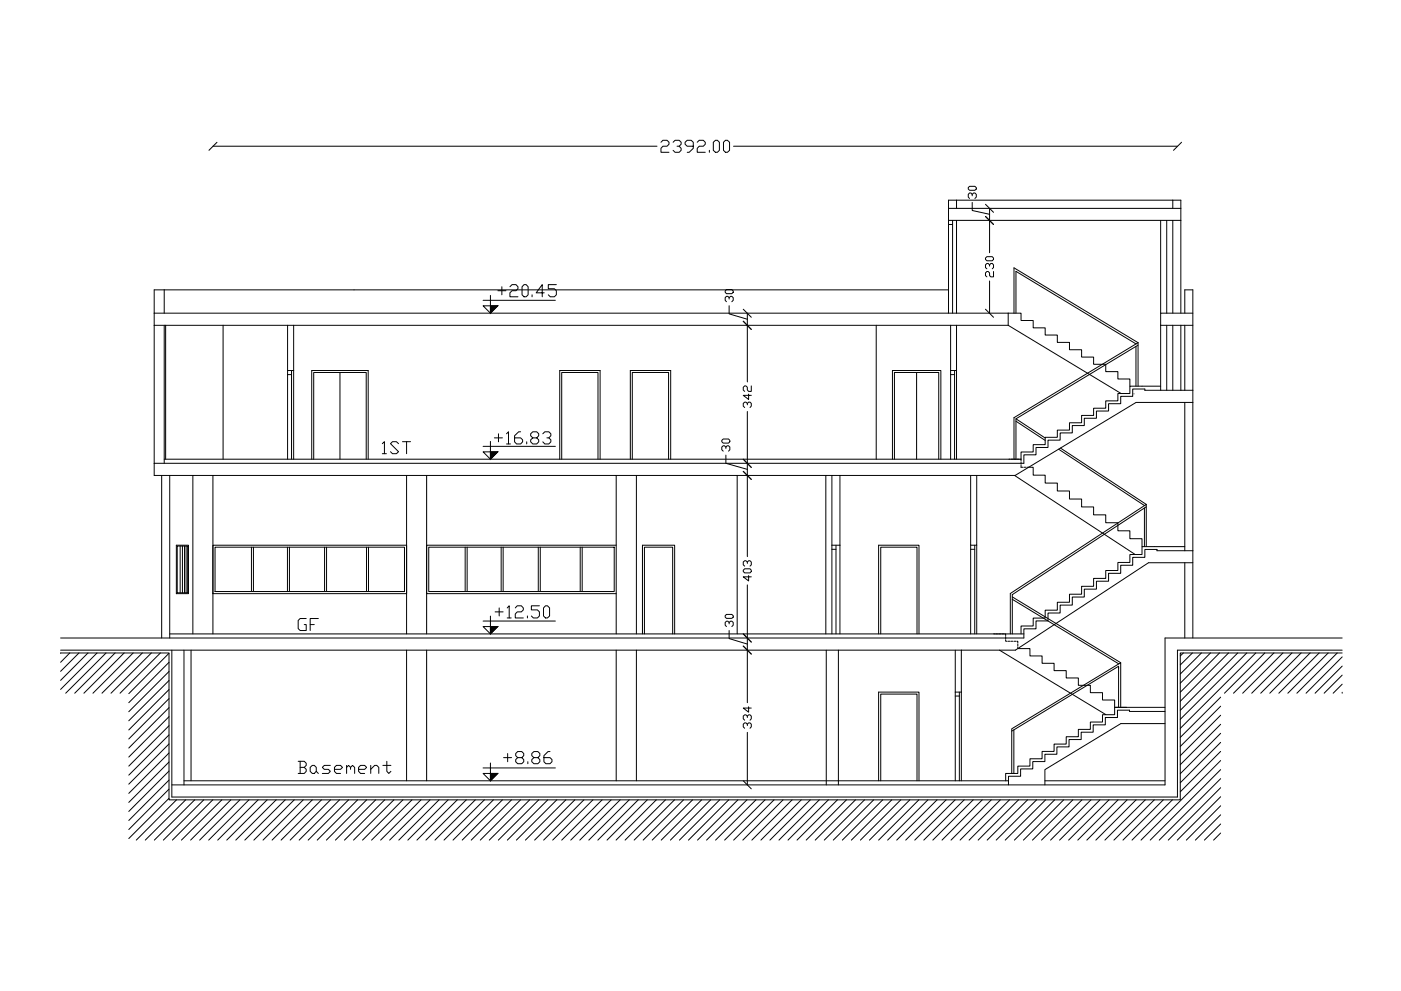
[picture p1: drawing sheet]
<svg xmlns="http://www.w3.org/2000/svg" width="420mm" height="297mm" viewBox="0 0 420 297" stroke-linecap="round" stroke-linejoin="round" font-family="sans-serif">
<!-- layer: AR-WALL -->
<g fill="none" stroke="#000" stroke-width=".3">
<path d="M284.5 62.5h69.6M286.9 62.5v-2.5h-2.4v6.1h69.6M351.7 62.5v-2.5h2.4v33.9M351.7 66.1v27.8M46.2 97.5v41.4M46.2 93.9h256.2v3.6h-256.2M49.2 93.9v-7h-3v10.6M49.2 97.5v41.4M86.2 97.5v13.6h1.9v-13.6M351.7 97.5v19.5M354.1 97.5v19.5M355.3 93.9v-7h2.4v78.2"/>
<path d="M355.3 97.5v19.5M357.7 93.9h-9.6v3.6h9.6M343.3 117h14.4M46.2 138.9h260.9M355.3 120.6v44.5M357.7 120.6h-17l-36.3 21.9h-258.2v-3.6M48.5 142.5v48.7M50.9 142.5v48.7M249.5 142.5v20.9h2.4v-20.9M347 165.1h10.7M355.3 168.7v22.5M357.7 165.1v26.1"/>
<path d="M357.7 168.7h-13.3l-39.9 26.2h-286.3M18.2 191.2h288.9M51.5 194.9v44h301.6v-44h49.4M55.2 194.9v40.4M247.8 194.9v40.4M251.4 194.9v40.4M402.5 191.2h-53.1v44.1h-297.9M338.7 213.2h10.7M349.4 216.9h-13.3l-22.7 13.8v4.6"/>
</g>
<!-- layer: carrelage -->
<path d="M348.1 115.8h-9.2v2.2h-3.6v2.2h-3.7v2.2h-3.6v2.1h-3.6v2.2h-3.7v2.2h-3.6v2.2h-3.6v2.2h-3.6v2.2h-3.7v2.1h-257M355.3 163.8h-12.8v2.4h-3.6v2.4h-3.6v2.4h-3.7v2.4h-3.6v2.3h-3.6v2.4h-3.7v2.4h-3.6v2.4h-3.6v2.4h-3.6v2.3h-3.7v2.4M50.9 190h256.2M334.3 212h15.1M337.9 212h-3.6v2.2h-3.7v2.2h-3.6v2.2h-3.6v2.2h-3.6v2.2h-3.7v2.2h-3.6v2.2h-3.6v2.2h-3.7v2.2h-3.6v2.2M55.2 234h247.2M313.4 234h36" fill="none" stroke="#000" stroke-width=".3"/>
<!-- layer: PROJECTION -->
<g fill="none" stroke="#000" stroke-width=".3">
<path d="M284.5 66.1v27.8M286.9 66.1v27.8M66.9 97.5v40.1M262.8 97.5v40.1M302.4 93.9h3.8v2.2h3.7v2.2h3.6v2.1h3.6v2.2h3.6v2.2h3.7v2.2h3.6v2.2h3.6v2.2h3.7v2.2h3.6v2.2M302.4 97.5l33.8 20.5M86.2 111.1v26.5M88.1 111.1v26.5M285.1 111.1v26.5M286.9 111.1v26.5M302.6 137.6h.3M303.2 137.6h.6"/>
<path d="M304.1 137.6h.6M305 137.6h.6M305.9 137.6h.3v.6M306.2 138.5v.7M306.2 139.5v.6h.6M57.8 142.5v47.5M63.9 142.5v47.5M121.9 142.5v47.5M127.9 142.5v47.5M184.8 142.5v47.5M190.9 142.5v47.5M221.1 142.5v47.5"/>
<path d="M247.7 142.5v47.5M304.3 142.5l36.2 23.7M307.1 140.1h.6M307.9 140.1h2v2.3h3.6v2.4h3.6v2.4h3.6v2.4h3.7v2.3h3.6v2.4h3.6v2.4h3.7v2.4h3.6v2.4h3.6v2.3M249.5 163.4v26.6M251.9 163.4v26.6M291.1 163.4v26.6M292.9 163.4v26.6M57.3 194.9v39.1M121.9 194.9v39.1M127.9 194.9v39.1M184.8 194.9v39.1"/>
<path d="M190.9 194.9v39.1M298 190h.3M298.6 190h.6M299.5 190h.6M299.7 194.9l31.9 19.3M300.4 190h.6M301.3 190h.3v.5M301.6 191.7v.5h.3M301.6 190.8v.6M302.2 192.2h.6M303.1 192.2h.6M304.1 192.2h.5"/>
<path d="M304.9 192.2h.3v.5M305.2 193.9v.5h3.7v2.2h3.6v2.2h3.6v2.2h3.7v2.2h3.6v2.2h3.6v2.2h3.6v2.2h3.7v2.2M305.2 193v.6M286.5 207.4v26.6M288.3 207.4v26.6"/>
</g>
<!-- layer: 03 -->
<path d="M348.1 66.1v27.8M349.9 66.1v27.8M285.1 97.5v13.6h1.8v-13.6M348.1 97.5v19.5M349.9 97.5v19.5M343.3 117v-.4h-3.6v2.2h-3.6v2.2h-3.6v2.2h-3.7v2.2h-3.6v2.2h-3.6v2.2h-3.7v2.1h-3.6v2.2h-3.6v2.2h-3.6v2.6M291.1 142.5v20.9h1.8v-20.9M347 165.1v-.4h-3.7v2.4h-3.6v2.3h-3.6v2.4h-3.6v2.4h-3.7v2.4h-3.6v2.4h-3.6v2.4h-3.7v2.3h-3.6v2.4h-3.6v2.4h-3.6v2.7M286.5 194.9v12.5h1.8v-12.5M338.7 213.2v-.3h-3.6v2.2h-3.6v2.2h-3.7v2.2h-3.6v2.2h-3.6v2.2h-3.6v2.2h-3.6v2.2h-3.7v2.2h-3.6v2.2h-3.7v2.6" fill="none" stroke="#000" stroke-width=".3"/>
<!-- layer: quotation -->
<g fill="none" stroke="#000" stroke-width=".3">
<path d="M63.9 43.8h133.1M198.2 42.6l.6-.5h1.2l.6 .5v.6l-.6 .6h-1.2l-.6 .7v1.1h2.4M201.9 42.6l.6-.5h1.2l.6 .5v.6l-.6 .6h-.7M203.7 43.8l.6 .7v.6l-.6 .5h-1.2l-.6-.5M207.9 43.8h-1.8l-.6-.6v-.6l.6-.5h1.2l.6 .5v1.9l-1.2 1.1h-.6M209.1 42.6l.6-.5h1.2l.6 .5v.6l-.6 .6h-1.2l-.6 .7v1.1h2.4M212.7 45.1v.5M213.9 42.6l.7-.5h.6l.5 .5v2.5l-.5 .5h-.6l-.7-.5zM217 42.6l.6-.5h.6l.6 .5v2.5l-.6 .5h-.6l-.6-.5zM220 43.8h133.1M290.4 56.2l.4-.3h1.6l.4 .3v.5l-.4 .3h-1.6l-.4-.3zM291.6 58.7v-.4l-.4-.5h-.4l-.4 .5v.8l.4 .4"/>
<path d="M291.6 58.3l.4-.5h.4l.4 .5v.8l-.4 .4M291.6 60.7v2.4l5.2 1.1M296 76.9h1.6l.4 .5v.3l-.4 .5h-1.6l-.5-.5v-.3zM296.8 79.8v-.4l-.5-.4h-.3l-.5 .4v.8l.5 .4M296.8 79.4l.4-.4h.4l.4 .4v.8l-.4 .4M296.8 62.5v13.2M217.9 86.8h1.6l.4 .4v.4l-.4 .4h-1.6l-.4-.4v-.4zM218.7 91.6v2.5l5.4 1.6M218.7 89.6v-.4l-.4-.4h-.4l-.4 .4v.8l.4 .4M218.7 89.2l.4-.4h.4l.4 .4v.8l-.4 .4M224.1 93.9v20.6M296.8 84.2v9.7"/>
<path d="M298 81.4v1.6h-.8l-.4-.4v-.8l-.5-.4h-.3l-.5 .4v.8l.5 .4M304.1 93.9v-13.6l37.2 22.4M304.7 93.9v-12.6l36 21.8M224.5 118.1v1.6l-1.6-1.2h2.4M225.3 115.7v1.6h-.8l-.4-.4v-.8l-.4-.4h-.4l-.4 .4v.8l.4 .4M340.1 118v.1M340.7 103.8v12M341.3 103.5l-36.6 22v12.1M341.3 102.7l-37.2 22.5v12.4M341.3 102.7v13.1M216.5 132l.4-.4h1.6l.4 .4v.4l-.4 .4h-1.6l-.4-.4zM217.7 136.4v2.5l6.4 1.8"/>
<path d="M217.7 134.4v-.4l-.4-.4h-.4l-.4 .4v.8l.4 .4M217.7 134l.4-.4h.4l.4 .4v.8l-.4 .4M224.1 121.3v-.4l-.4-.4h-.4l-.4 .4v.8l.4 .4M224.1 120.9l.4-.4h.4l.4 .4v.8l-.4 .4M224.1 123.3v43.5M304.7 125.5l8.8 5.8M304.7 126.3l8.8 5.7M317.5 134.6l25.7 16.9M318 134.3l25.8 16.9M343.2 152.2v11.6M343.8 151.9l-40.2 26.3v11.8M223.3 170.5h1.6l.4 .4v.4l-.4 .4h-1.6l-.4-.4v-.4z"/>
<path d="M224.1 168.9v-.4l-.4-.4h-.4l-.4 .4v.8l.4 .4M224.1 168.5l.4-.4h.4l.4 .4v.8l-.4 .4M224.1 175.3v35.3M224.5 172.5v1.6l-1.6-1.2h2.4M303.6 178.9l32.5 19.7M303.6 179.6l31.9 19.4M343.8 163.8v-12.6l-40.8 26.7v12.1M217.9 184.2h1.6l.4 .3v.5l-.4 .3h-1.6l-.4-.3v-.5zM218.7 189v2.4l5.4 1.7M218.7 187v-.4l-.4-.4h-.4l-.4 .4v.8l.4 .4M218.7 186.6l.4-.4h.4l.4 .4v.8l-.4 .4M224.1 217.5v-.4l-.4-.4h-.4l-.4 .4v.8l.4 .4"/>
<path d="M224.1 217.1l.4-.4h.4l.4 .4v.8l-.4 .4M224.1 215.1v-.5l-.4-.3h-.4l-.4 .3v.8l.4 .5M224.1 214.6l.4-.3h.4l.4 .3v.8l-.4 .5M224.1 219.5v15.8M224.5 211.9v1.6l-1.6-1.3h2.4M304.1 218.8v13M335.5 200.3h.1M335.5 212v-12.3l-32 19.4M336.1 212v-13.4l-32.7 19.9v13.3"/>
</g>
<!-- layer: windows -->
<g fill="none" stroke="#000" stroke-width=".3">
<path d="M284.5 67.3h1.2M285.7 66.1v27.8M286.9 60h64.8M49.2 86.9h235.3M49.7 97.5v40.1M86.2 112.3h1.2M87.4 111.1v26.5M102 111.6v26M274.9 111.6v26M285.1 112.3h1.2M286.3 111.1v26.5M93.5 137.6v-26.5h16.9v26.5"/>
<path d="M94.1 137.6v-26h15.7v26M167.9 137.6v-26.5h12.1v26.5M168.5 137.6v-26h10.8v26M189 137.6v-26.5h12.1v26.5M189.6 137.6v-26h10.9v26M267.6 137.6v-26.5h14.6v26.5M268.2 137.6v-26h13.3v26M52.9 163.4h3.6v14.5h-3.6zM53.1 163.7h3.2v14h-3.2zM54 163.7v14M54.7 163.7v14M55.3 163.7v14"/>
<path d="M55.8 163.7v14M63.9 163.4h58v14.5h-58zM64.5 164h56.8v13.3h-56.8zM75.4 164v13.3M76 164v13.3M86.2 164v13.3M86.8 164v13.3M97.3 164v13.3M97.9 164v13.3M109.9 164v13.3M110.5 164v13.3M128.6 164h55.6v13.3h-55.6z"/>
<path d="M139.5 164v13.3M140.1 164v13.3M150.3 164v13.3M150.9 164v13.3M161.4 164v13.3M162 164v13.3M174 164v13.3M174.6 164v13.3M184.8 163.4h-56.9v14.5h56.9M249.5 164.6h1.2M250.7 163.4v26.6M291.1 164.6h1.2"/>
<path d="M292.3 163.4v26.6M18.2 195.7h32.5v44h303.3v-44h48.5M18.2 195.7v.1M20.9 195.7l-2.7 2.8M23.7 195.7l-5.5 5.5M26.4 195.7l-8.2 8.2M29.1 195.7l-10.9 10.9M31.8 195.7l-12.1 12.1M34.5 195.7l-12.1 12.1M37.2 195.7l-12 12.1M39.9 195.7l-12 12.1M42.7 195.7l-12.1 12.1"/>
<path d="M45.4 195.7l-12.1 12.1M48.1 195.7l-12.1 12.1M50.7 195.8l-12.1 12.1M50.7 198.5l-12.1 12.1M192.7 190v-26.6h9.6v26.6M193.3 190v-26h8.4v26M263.5 190v-26.6h12.1v26.6M264.1 190v-26h10.9v26M354.9 195.7l-.9 .9M357.6 195.7l-3.6 3.6M360.3 195.7l-6.3 6.3M363 195.7l-9 9.1"/>
<path d="M365.7 195.7l-11.7 11.8M368.4 195.7l-14.4 14.5M371.2 195.7l-17.2 17.2M373.9 195.7l-19.9 19.9M376.6 195.7l-22.6 22.6M379.3 195.7l-12.1 12.1M382 195.7l-12.1 12.1M384.7 195.7l-12 12.1M387.4 195.7l-12 12.1M390.2 195.7l-12.1 12.1M392.9 195.7l-12.1 12.1M395.6 195.7l-12.1 12.1"/>
<path d="M398.3 195.7l-12.1 12.1M401 195.7l-12.1 12.1M402.5 196.9l-10.8 10.9M402.5 199.7l-8.1 8.1M50.7 201.3l-12.1 12M50.7 204l-12.1 12M50.7 206.7l-12.1 12.1M50.7 209.4l-12.1 12.1M50.7 212.1l-12.1 12.1M50.7 214.8l-12.1 12.1M50.7 217.5l-12.1 12.1M286.5 208.6h1.2"/>
<path d="M287.7 207.4v26.6M366.1 209l-12.1 12M366.1 211.7l-12.1 12M366.1 214.4l-12.1 12.1M366.1 217.1l-12.1 12.1M366.1 219.8l-12.1 12.1M402.5 207.8h.1M402.5 202.4l-5.4 5.4M402.5 205.1l-2.7 2.7M50.7 220.3l-12.1 12M50.7 223l-12.1 12M50.7 225.7l-12.1 12.1"/>
<path d="M50.7 228.4l-12.1 12.1M50.7 231.1l-12.1 12.1M50.7 233.8l-12.1 12.1M50.7 236.5l-12.1 12.1M50.7 239.3l-12.1 12M52.9 239.7l-12 12.1M55.7 239.7l-12.1 12.1M58.4 239.7l-12.1 12.1M61.1 239.7l-12.1 12.1M63.8 239.7l-12.1 12.1M66.5 239.7l-12.1 12.1M69.2 239.7l-12 12.1"/>
<path d="M71.9 239.7l-12 12.1M74.6 239.7l-12 12.1M77.4 239.7l-12.1 12.1M80.1 239.7l-12.1 12.1M82.8 239.7l-12.1 12.1M85.5 239.7l-12.1 12.1M88.2 239.7l-12.1 12.1M90.9 239.7l-12 12.1M93.7 239.7l-12.1 12.1M96.4 239.7l-12.1 12.1M99.1 239.7l-12.1 12.1M101.8 239.7l-12.1 12.1"/>
<path d="M104.5 239.7l-12.1 12.1M107.2 239.7l-12.1 12.1M110 239.7l-12.1 12.1M112.7 239.7l-12.1 12.1M115.4 239.7l-12.1 12.1M118.1 239.7l-12.1 12.1M120.8 239.7l-12.1 12.1M123.5 239.7l-12.1 12.1M126.3 239.7l-12.2 12.1M129 239.7l-12.1 12.1M131.7 239.7l-12.1 12.1M134.4 239.7l-12.1 12.1"/>
<path d="M137.1 239.7l-12.1 12.1M139.8 239.7l-12.1 12.1M142.6 239.7l-12.2 12.1M145.3 239.7l-12.1 12.1M148 239.7l-12.1 12.1M150.7 239.7l-12.1 12.1M153.4 239.7l-12.1 12.1M156.1 239.7l-12.1 12.1M158.8 239.7l-12.1 12.1M161.6 239.7l-12.1 12.1M164.3 239.7l-12.1 12.1M167 239.7l-12.1 12.1"/>
<path d="M169.7 239.7l-12.1 12.1M172.4 239.7l-12.1 12.1M175.1 239.7l-12.1 12.1M177.8 239.7l-12.1 12.1M180.6 239.7l-12.1 12.1M183.3 239.7l-12.1 12.1M186 239.7l-12.1 12.1M188.7 239.7l-12.1 12.1M191.4 239.7l-12.1 12.1M194.1 239.7l-12.1 12.1M196.8 239.7l-12 12.1M199.6 239.7l-12.1 12.1"/>
<path d="M202.3 239.7l-12.1 12.1M205 239.7l-12.1 12.1M207.7 239.7l-12.1 12.1M210.4 239.7l-12.1 12.1M213.1 239.7l-12 12.1M215.8 239.7l-12 12.1M218.5 239.7l-12 12.1M221.3 239.7l-12.1 12.1M224 239.7l-12.1 12.1M226.7 239.7l-12.1 12.1M229.4 239.7l-12.1 12.1M232.1 239.7l-12.1 12.1"/>
<path d="M234.8 239.7l-12 12.1M237.5 239.7l-12 12.1M240.3 239.7l-12.1 12.1M243 239.7l-12.1 12.1M245.7 239.7l-12.1 12.1M248.4 239.7l-12.1 12.1M251.1 239.7l-12.1 12.1M253.8 239.7l-12 12.1M256.6 239.7l-12.1 12.1M259.3 239.7l-12.1 12.1M262 239.7l-12.1 12.1M263.5 234v-26.6h12.1v26.6"/>
<path d="M264.1 234v-26h10.9v26M264.7 239.7l-12.1 12.1M267.4 239.7l-12.1 12.1M270.1 239.7l-12.1 12.1M272.9 239.7l-12.2 12.1M275.6 239.7l-12.1 12.1M278.3 239.7l-12.1 12.1M281 239.7l-12.1 12.1M283.7 239.7l-12.1 12.1M286.4 239.7l-12.1 12.1M289.2 239.7l-12.2 12.1M291.9 239.7l-12.1 12.1"/>
<path d="M294.6 239.7l-12.1 12.1M297.3 239.7l-12.1 12.1M300 239.7l-12.1 12.1M302.7 239.7l-12.1 12.1M305.4 239.7l-12.1 12.1M308.2 239.7l-12.1 12.1M310.9 239.7l-12.1 12.1M313.6 239.7l-12.1 12.1M316.3 239.7l-12.1 12.1M319 239.7l-12.1 12.1M321.7 239.7l-12.1 12.1M324.5 239.7l-12.2 12.1"/>
<path d="M327.2 239.7l-12.1 12.1M329.9 239.7l-12.1 12.1M332.6 239.7l-12.1 12.1M335.3 239.7l-12.1 12.1M338 239.7l-12.1 12.1M340.7 239.7l-12.1 12.1M343.5 239.7l-12.1 12.1M346.2 239.7l-12.1 12.1M348.9 239.7l-12.1 12.1M351.6 239.7l-12.1 12.1M366.1 222.5l-12.1 12.1M366.1 225.2l-12.1 12.1"/>
<path d="M366.1 228l-23.9 23.8M366.1 230.7l-21.2 21.1M366.1 233.4l-18.4 18.4M366.1 236.1l-15.7 15.7M366.1 238.8l-13 13M366.1 241.5l-10.3 10.3M366.1 244.2l-7.6 7.6M366.1 247l-4.9 4.8M366.1 249.7l-2.1 2.1"/>
</g>
<!-- layer: 0 -->
<path d="M65.1 42.6l-2.4 2.5M354.3 42.6l-2.4 2.5M295.5 64.9l2.5 2.4M295.5 61.2l2.5 2.4M222.9 96.3l2.4 2.4M222.9 92.7l2.4 2.4M295.5 92.7l2.5 2.4M222.9 137.6l2.4 2.5M222.9 141.3l2.4 2.4M222.9 193.6l2.4 2.5M222.9 190l2.4 2.5M222.9 234l2.4 2.4" fill="none" stroke="#000" stroke-width=".3"/>
<!-- layer: TEXT -->
<path d="M144.9 91.7h4.4l-2.2 2.2zM144.9 90h21.7M147.1 88.5v5.4M144.9 133.8h21.7M147.1 132.3v5.3l2.2-2.2h-4.4l2.2 2.2M144.9 187.8h4.4l-2.2 2.2zM144.9 186.2h21.7M147.1 184.7v5.3M144.9 230.2h21.7M147.1 228.7v5.3l2.2-2.2h-4.4l2.2 2.2" fill="none" stroke="#000" stroke-width=".3"/>
<!-- layer: hatch -->
<path d="M147.1 91.7h2.2l-2.2 2.2zM147.1 135.4h2.2l-2.2 2.2zM147.1 187.8h2.2l-2.2 2.2zM147.1 231.8h2.2l-2.2 2.2z" fill="#000" stroke="#000" stroke-width=".3"/>
<!-- layer: TEXT-BUILD -->
<g fill="none" stroke="#000" stroke-width=".3">
<path d="M149.3 87.1h2.4M150.5 86v2.4M152.9 86l.7-.7h1.1l.6 .7v.5l-.6 .6h-1.1l-.7 .7v1.2h2.4M157.2 85.3h.6l.6 .7v2.4l-.6 .6h-.6l-.6-.6v-2.4zM159.6 88.4v.6M163.2 87.8h-2.4l1.8-2.5v3.7M166.8 85.3h-2.4v1.2h1.9l.5 .6v1.3l-.5 .6h-1.3l-.6-.6M114.7 133l.6-.6v3.6M114.7 136h1.2M119.5 133l-.6-.6h-1.2l-.6 .6 2.4 2.4-.6 .6h-1.2l-.6-.6M120.7 132.4h2.4M121.9 132.4v3.6"/>
<path d="M148.3 131.2h2.4M149.5 130v2.4M151.9 130l.6-.6v3.7M151.9 133.1h1.2M156.1 129.4h-.6l-1.2 1.2v1.8l.6 .7h1.2l.6-.7v-.6l-.6-.6h-1.8M158 132.4v.7M159.8 131.2l-.7-.6v-.6l.7-.6h1.2l.6 .6v.6l-.6 .6h-1.2l-.7 .6v.6l.7 .7h1.2l.6-.7v-.6l-.6-.6M162.8 130l.6-.6h1.2l.6 .6v.6l-.6 .6h-.6M164.6 131.2l.6 .6v.6l-.6 .7h-1.2l-.6-.7M91.8 185.4h-1.8l-.6 .6v2.4l.6 .6h1.8v-1.8h-.6M93 187.2h1.2M95.5 185.4h-2.5v3.6"/>
<path d="M148.5 183.4h2.4M149.7 182.2v2.4M152.1 182.2l.6-.6v3.6M152.1 185.2h1.2M154.5 182.2l.6-.6h1.3l.5 .6v.6l-.5 .6h-1.3l-.6 .6v1.2h2.4M158.2 184.6v.6M161.8 181.6h-2.4v1.2h1.8l.6 .6v1.2l-.6 .6h-1.3l-.5-.6M163.6 181.6h.6l.6 .6v2.4l-.6 .6h-.6l-.6-.6v-2.4zM89.4 228.2h1.8l.6 .6v.6l-.6 .6M90 230h1.2l.6 .6v.6l-.6 .6h-1.8M90 228.2v3.6M93 230l.7-.6h.5l.6 .6v1.2l-.6 .6h-.5l-.7-.6z"/>
<path d="M94.8 231.2l.7 .6M99.1 229.4h-1.8l-.6 .6 .6 .6h1.2l.6 .6-.6 .6h-1.8M100.3 230.6h1.8l.6-.6-.6-.6h-1.2l-.6 .6v1.2l.6 .6h1.2M103.9 230l.6-.6 .6 .6v.6M103.9 229.4v2.4M105.1 230l.6-.6 .7 .6v1.8M107.5 230.6h1.9l.6-.6-.6-.6h-1.3l-.6 .6v1.2l.6 .6h1.3M111.2 230.6l1.2-1.2h.6l.6 .6v1.8M111.2 229.4v2.4M114.8 229.4h2.4M116 228.2v3l.6 .6 .6-.6M151 227.1h2.4"/>
<path d="M152.2 225.9v2.4M155.3 227.1l-.6-.6v-.6l.6-.6h1.2l.6 .6v.6l-.6 .6h-1.2l-.6 .6v.6l.6 .6h1.2l.6-.6v-.6l-.6-.6M158.3 228.3v.6M160.1 227.1l-.6-.6v-.6l.6-.6h1.2l.6 .6v.6l-.6 .6h-1.2l-.6 .6v.6l.6 .6h1.2l.6-.6v-.6l-.6-.6M164.9 225.3h-.5l-1.3 1.2v1.8l.6 .6h1.2l.6-.6v-.6l-.6-.6h-1.8"/>
</g>
</svg>
